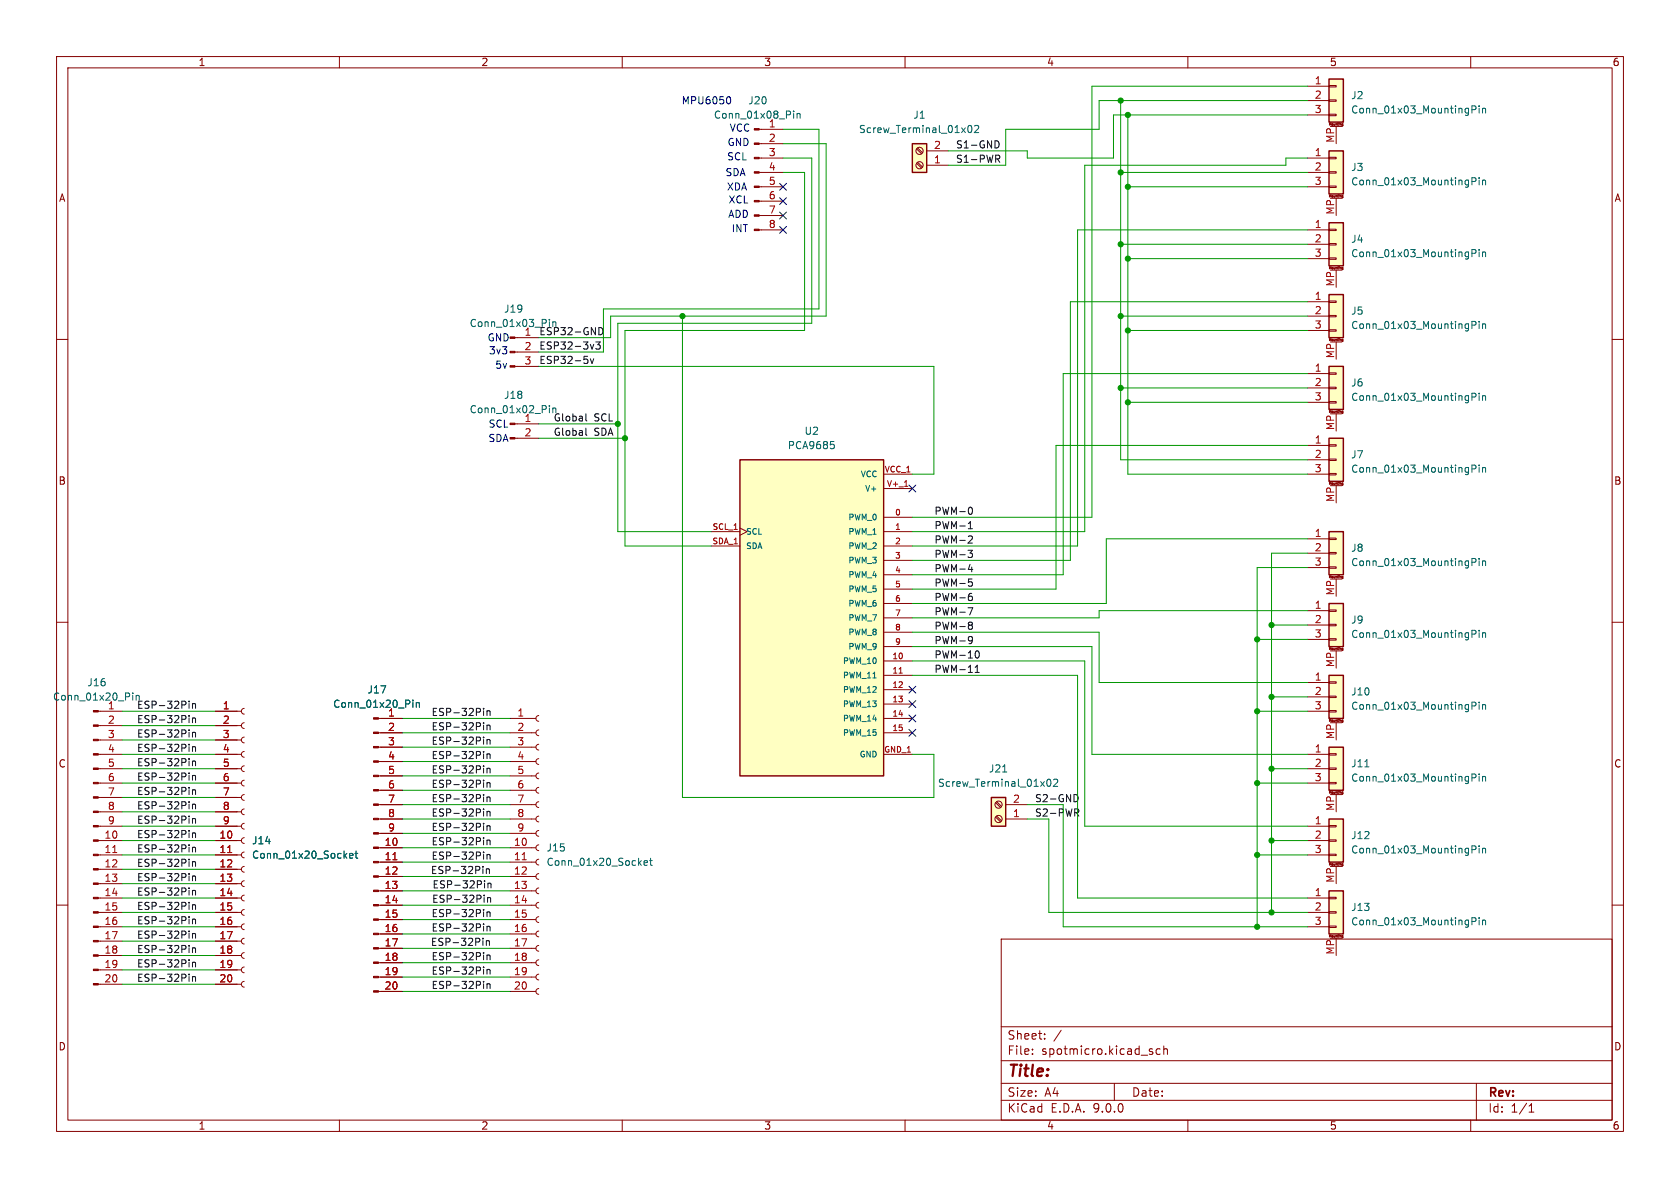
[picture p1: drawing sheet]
<svg xmlns="http://www.w3.org/2000/svg" width="297mm" height="210mm" viewBox="0 0 297 210" stroke-linecap="round" stroke-linejoin="round" font-family="sans-serif">
<defs><g id="words">
<text font-size="2.8" fill="#840000" x="178" y="190.9">Title:</text>
<g font-size="2.1" fill="#840000">
<text x="178" y="184">Sheet:</text>
<text x="178" y="186.7">File:</text>
<text x="184.1" y="186.7">spotmicro.kicad_sch</text>
<text x="178" y="196.9">KiCad</text>
<text x="178" y="194.1">Size:</text>
<text x="184.7" y="194.1">A4</text>
<text x="185.7" y="196.9">E.D.A.</text>
<text x="193.3" y="196.9">9.0.0</text>
<text x="200" y="194.1">Date:</text>
<text x="263" y="194.3">Rev:</text>
<text x="263" y="196.9">Id:</text>
<text x="267.1" y="196.9">1/1</text>
</g>
<g font-size="1.8" fill="#840000">
<text x="35" y="11.9">1</text>
<text x="85" y="11.9">2</text>
<text x="135" y="11.9">3</text>
<text x="185" y="11.9">4</text>
<text x="235" y="11.9">5</text>
<text x="285" y="11.9">6</text>
<text x="10.3" y="35.9">A</text>
<text x="285.3" y="35.9">A</text>
<text x="10.3" y="85.9">B</text>
<text x="285.3" y="85.9">B</text>
<text x="10.3" y="135.9">C</text>
<text x="285.3" y="135.9">C</text>
<text x="10.3" y="185.9">D</text>
<text x="285.3" y="185.9">D</text>
<text x="35" y="199.9">1</text>
<text x="85" y="199.9">2</text>
<text x="135" y="199.9">3</text>
<text x="185" y="199.9">4</text>
<text x="235" y="199.9">5</text>
<text x="285" y="199.9">6</text>
</g>
<g font-size="1.8" fill="#a90000">
<text x="232.3" y="15">1</text>
<text x="232.3" y="17.5">2</text>
<text x="232.3" y="20.1">3</text>
<text x="135.8" y="25.1">2</text>
<text x="135.8" y="27.7">3</text>
<text x="165" y="29">1</text>
<text x="165" y="26.4">2</text>
<text x="232.3" y="27.7">1</text>
<text x="236" y="25.3" transform="rotate(-90 236 25.3)">MP</text>
<text x="135.8" y="30.2">4</text>
<text x="135.8" y="32.8">5</text>
<text x="135.8" y="35.3">6</text>
<text x="232.3" y="30.2">2</text>
<text x="232.3" y="32.8">3</text>
<text x="135.8" y="37.8">7</text>
<text x="135.8" y="40.4">8</text>
<text x="232.3" y="40.4">1</text>
<text x="236" y="38" transform="rotate(-90 236 38)">MP</text>
<text x="232.3" y="42.9">2</text>
<text x="232.3" y="45.5">3</text>
<text x="232.3" y="53.1">1</text>
<text x="236" y="50.7" transform="rotate(-90 236 50.7)">MP</text>
<text x="232.3" y="55.6">2</text>
<text x="232.3" y="58.2">3</text>
<text x="92.6" y="62">2</text>
<text x="92.6" y="64.5">3</text>
<text x="232.3" y="65.8">1</text>
<text x="236" y="63.4" transform="rotate(-90 236 63.4)">MP</text>
<text x="232.3" y="68.3">2</text>
<text x="232.3" y="70.9">3</text>
<text x="92.6" y="77.2">2</text>
<text x="236" y="76.1" transform="rotate(-90 236 76.1)">MP</text>
<text x="232.3" y="78.5">1</text>
<text x="232.3" y="81">2</text>
<text x="232.3" y="83.6">3</text>
<text x="236" y="88.8" transform="rotate(-90 236 88.8)">MP</text>
<text x="232.3" y="95">1</text>
<text x="232.3" y="97.5">2</text>
<text x="232.3" y="100.1">3</text>
<text x="232.3" y="107.7">1</text>
<text x="236" y="105.3" transform="rotate(-90 236 105.3)">MP</text>
<text x="232.3" y="110.2">2</text>
<text x="232.3" y="112.8">3</text>
<text x="236" y="118" transform="rotate(-90 236 118)">MP</text>
<text x="39.3" y="125.5">1</text>
<text x="232.3" y="120.4">1</text>
<text x="232.3" y="122.9">2</text>
<text x="232.3" y="125.5">3</text>
<text x="19" y="128">2</text>
<text x="19" y="130.6">3</text>
<text x="39.3" y="128">2</text>
<text x="39.3" y="130.6">3</text>
<text x="68.5" y="126.7">1</text>
<text x="68.5" y="129.3">2</text>
<text x="68.5" y="131.8">3</text>
<text x="91.4" y="126.7">1</text>
<text x="91.4" y="129.3">2</text>
<text x="91.4" y="131.8">3</text>
<text x="236" y="130.7" transform="rotate(-90 236 130.7)">MP</text>
<text x="19" y="133.1">4</text>
<text x="19" y="135.6">5</text>
<text x="39.3" y="133.1">4</text>
<text x="39.3" y="135.6">5</text>
<text x="68.5" y="134.4">4</text>
<text x="68.5" y="136.9">5</text>
<text x="91.4" y="134.4">4</text>
<text x="91.4" y="136.9">5</text>
<text x="232.3" y="133.1">1</text>
<text x="232.3" y="135.6">2</text>
<text x="19" y="138.2">6</text>
<text x="19" y="140.7">7</text>
<text x="19" y="143.3">8</text>
<text x="39.3" y="138.2">6</text>
<text x="39.3" y="140.7">7</text>
<text x="39.3" y="143.3">8</text>
<text x="68.5" y="139.4">6</text>
<text x="68.5" y="142">7</text>
<text x="91.4" y="139.4">6</text>
<text x="91.4" y="142">7</text>
<text x="179" y="142">2</text>
<text x="232.3" y="138.2">3</text>
<text x="236" y="143.4" transform="rotate(-90 236 143.4)">MP</text>
<text x="18.4" y="148.3">10</text>
<text x="19" y="145.8">9</text>
<text x="38.7" y="148.3">10</text>
<text x="39.3" y="145.8">9</text>
<text x="67.9" y="149.6">10</text>
<text x="68.5" y="144.5">8</text>
<text x="68.5" y="147.1">9</text>
<text x="90.8" y="149.6">10</text>
<text x="91.4" y="144.5">8</text>
<text x="91.4" y="147.1">9</text>
<text x="179" y="144.5">1</text>
<text x="232.3" y="145.8">1</text>
<text x="232.3" y="148.3">2</text>
<text x="18.4" y="150.9">11</text>
<text x="18.4" y="153.4">12</text>
<text x="18.4" y="156">13</text>
<text x="38.7" y="150.9">11</text>
<text x="38.7" y="153.4">12</text>
<text x="38.7" y="156">13</text>
<text x="67.9" y="152.1">11</text>
<text x="67.9" y="154.7">12</text>
<text x="90.8" y="152.1">11</text>
<text x="90.8" y="154.7">12</text>
<text x="232.3" y="150.9">3</text>
<text x="18.4" y="158.5">14</text>
<text x="18.4" y="161">15</text>
<text x="38.7" y="158.5">14</text>
<text x="38.7" y="161">15</text>
<text x="67.9" y="157.2">13</text>
<text x="67.9" y="159.8">14</text>
<text x="90.8" y="157.2">13</text>
<text x="90.8" y="159.8">14</text>
<text x="232.3" y="158.5">1</text>
<text x="232.3" y="161">2</text>
<text x="236" y="156.1" transform="rotate(-90 236 156.1)">MP</text>
<text x="18.4" y="163.6">16</text>
<text x="18.4" y="166.1">17</text>
<text x="38.7" y="163.6">16</text>
<text x="38.7" y="166.1">17</text>
<text x="67.9" y="162.3">15</text>
<text x="67.9" y="164.8">16</text>
<text x="67.9" y="167.4">17</text>
<text x="90.8" y="162.3">15</text>
<text x="90.8" y="164.8">16</text>
<text x="90.8" y="167.4">17</text>
<text x="232.3" y="163.6">3</text>
<text x="18.4" y="168.7">18</text>
<text x="18.4" y="171.2">19</text>
<text x="18.4" y="173.7">20</text>
<text x="38.7" y="168.7">18</text>
<text x="38.7" y="171.2">19</text>
<text x="38.7" y="173.7">20</text>
<text x="67.9" y="169.9">18</text>
<text x="67.9" y="172.5">19</text>
<text x="90.8" y="169.9">18</text>
<text x="90.8" y="172.5">19</text>
<text x="236" y="168.8" transform="rotate(-90 236 168.8)">MP</text>
<text x="67.9" y="175">20</text>
<text x="90.8" y="175">20</text>
</g>
<g font-size="1.8" fill="#006464">
<text x="238.8" y="17.7">J2</text>
<text x="126.1" y="21.2">Conn_01x08_Pin</text>
<text x="132.2" y="18.6">J20</text>
<text x="135.8" y="22.6">1</text>
<text x="151.8" y="23.7">Screw_Terminal_01x02</text>
<text x="161.4" y="21.2">J1</text>
<text x="238.8" y="20.3">Conn_01x03_MountingPin</text>
<text x="238.8" y="30.4">J3</text>
<text x="238.8" y="33">Conn_01x03_MountingPin</text>
<text x="238.8" y="43.1">J4</text>
<text x="238.8" y="45.7">Conn_01x03_MountingPin</text>
<text x="82.9" y="58">Conn_01x03_Pin</text>
<text x="89" y="55.5">J19</text>
<text x="92.6" y="59.4">1</text>
<text x="238.8" y="55.8">J5</text>
<text x="238.8" y="58.4">Conn_01x03_MountingPin</text>
<text x="89" y="70.7">J18</text>
<text x="238.8" y="68.5">J6</text>
<text x="238.8" y="71.1">Conn_01x03_MountingPin</text>
<text x="82.9" y="73.3">Conn_01x02_Pin</text>
<text x="92.6" y="74.7">1</text>
<text x="142.1" y="77.1">U2</text>
<text x="139.2" y="79.6">PCA9685</text>
<text x="238.8" y="81.2">J7</text>
<text x="238.8" y="83.8">Conn_01x03_MountingPin</text>
<text x="238.8" y="97.7">J8</text>
<text x="238.8" y="100.3">Conn_01x03_MountingPin</text>
<text x="238.8" y="110.4">J9</text>
<text x="238.8" y="113">Conn_01x03_MountingPin</text>
<text x="9.3" y="124.1">Conn_01x20_Pin</text>
<text x="15.4" y="121.5">J16</text>
<text x="19" y="125.5">1</text>
<text x="58.8" y="125.3">Conn_01x20_Pin</text>
<text x="64.9" y="122.8">J17</text>
<text x="238.8" y="123.1">J10</text>
<text x="238.8" y="125.7">Conn_01x03_MountingPin</text>
<text x="174.7" y="136.8">J21</text>
<text x="238.8" y="135.8">J11</text>
<text x="165.7" y="139.3">Screw_Terminal_01x02</text>
<text x="238.8" y="138.4">Conn_01x03_MountingPin</text>
<text x="44.5" y="149.5">J14</text>
<text x="238.8" y="148.5">J12</text>
<text x="44.5" y="152">Conn_01x20_Socket</text>
<text x="96.5" y="150.7">J15</text>
<text x="96.5" y="153.3">Conn_01x20_Socket</text>
<text x="238.8" y="151.1">Conn_01x03_MountingPin</text>
<text x="238.8" y="161.2">J13</text>
<text x="238.8" y="163.8">Conn_01x03_MountingPin</text>
</g>
<g font-size="1.8" fill="#0000c2">
<text x="120.4" y="18.6">MPU6050</text>
<text x="128.9" y="23.5">VCC</text>
<text x="128.4" y="28.6">SCL</text>
<text x="128.5" y="26">GND</text>
<text x="128.2" y="31.3">SDA</text>
<text x="128.4" y="33.9">XDA</text>
<text x="128.6" y="38.7">ADD</text>
<text x="128.7" y="36.2">XCL</text>
<text x="129.3" y="41.3">INT</text>
<text x="86.1" y="60.6">GND</text>
<text x="86.3" y="62.8">3v3</text>
<text x="87.5" y="65.4">5v</text>
<text x="86.3" y="75.8">SCL</text>
<text x="86.3" y="78.3">SDA</text>
</g>
<g font-size="1.8" fill="#0f0f0f">
<text x="168.9" y="26.3">S1-GND</text>
<text x="168.9" y="28.9">S1-PWR</text>
<text x="95.2" y="59.3">ESP32-GND</text>
<text x="95.2" y="64.4">ESP32-5v</text>
<text x="95.2" y="61.9">ESP32-3v3</text>
<text x="97.8" y="77.1">Global</text>
<text x="97.8" y="74.6">Global</text>
<text x="105" y="77.1">SDA</text>
<text x="105" y="74.6">SCL</text>
<text x="165.1" y="93.6">PWM-1</text>
<text x="165.1" y="91.1">PWM-0</text>
<text x="165.1" y="98.7">PWM-3</text>
<text x="165.1" y="101.3">PWM-4</text>
<text x="165.1" y="96.2">PWM-2</text>
<text x="165.1" y="106.3">PWM-6</text>
<text x="165.1" y="103.8">PWM-5</text>
<text x="165.1" y="111.4">PWM-8</text>
<text x="165.1" y="108.9">PWM-7</text>
<text x="165.1" y="114">PWM-9</text>
<text x="165.1" y="116.5">PWM-10</text>
<text x="165.1" y="119">PWM-11</text>
<text x="24.1" y="125.4">ESP-32Pin</text>
<text x="24.1" y="130.5">ESP-32Pin</text>
<text x="24.1" y="127.9">ESP-32Pin</text>
<text x="76.2" y="129.2">ESP-32Pin</text>
<text x="76.2" y="126.7">ESP-32Pin</text>
<text x="76.2" y="131.7">ESP-32Pin</text>
<text x="24.1" y="133">ESP-32Pin</text>
<text x="24.1" y="135.5">ESP-32Pin</text>
<text x="76.2" y="136.8">ESP-32Pin</text>
<text x="76.2" y="134.3">ESP-32Pin</text>
<text x="24.1" y="138.1">ESP-32Pin</text>
<text x="24.1" y="143.2">ESP-32Pin</text>
<text x="24.1" y="140.6">ESP-32Pin</text>
<text x="76.2" y="141.9">ESP-32Pin</text>
<text x="76.2" y="139.4">ESP-32Pin</text>
<text x="182.9" y="141.9">S2-GND</text>
<text x="24.1" y="145.7">ESP-32Pin</text>
<text x="24.1" y="148.2">ESP-32Pin</text>
<text x="76.2" y="149.5">ESP-32Pin</text>
<text x="76.2" y="144.4">ESP-32Pin</text>
<text x="76.2" y="147">ESP-32Pin</text>
<text x="182.9" y="144.4">S2-PWR</text>
<text x="24.1" y="153.3">ESP-32Pin</text>
<text x="24.1" y="150.8">ESP-32Pin</text>
<text x="24.1" y="155.9">ESP-32Pin</text>
<text x="76.1" y="154.6">ESP-32Pin</text>
<text x="76.2" y="152.1">ESP-32Pin</text>
<text x="24.1" y="158.4">ESP-32Pin</text>
<text x="24.1" y="160.9">ESP-32Pin</text>
<text x="76.3" y="159.7">ESP-32Pin</text>
<text x="76.4" y="157.1">ESP-32Pin</text>
<text x="24.1" y="163.5">ESP-32Pin</text>
<text x="24.1" y="166">ESP-32Pin</text>
<text x="76.1" y="167.3">ESP-32Pin</text>
<text x="76.2" y="164.8">ESP-32Pin</text>
<text x="76.2" y="162.2">ESP-32Pin</text>
<text x="24.1" y="173.6">ESP-32Pin</text>
<text x="24.1" y="168.6">ESP-32Pin</text>
<text x="24.1" y="171.1">ESP-32Pin</text>
<text x="76.2" y="172.4">ESP-32Pin</text>
<text x="76.2" y="169.8">ESP-32Pin</text>
<text x="76.2" y="174.9">ESP-32Pin</text>
</g>
<g font-size="1.4" fill="#a90000">
<text x="156.3" y="83.6">VCC_1</text>
<text x="156.7" y="86.1">V+_1</text>
<text x="125.9" y="93.7">SCL_1</text>
<text x="158.1" y="91.2">0</text>
<text x="158.1" y="93.7">1</text>
<text x="125.8" y="96.3">SDA_1</text>
<text x="158.1" y="96.3">2</text>
<text x="158.1" y="98.8">3</text>
<text x="158.1" y="101.3">4</text>
<text x="158.1" y="103.9">5</text>
<text x="158.1" y="106.4">6</text>
<text x="158.1" y="109">7</text>
<text x="158.1" y="111.5">8</text>
<text x="157.7" y="116.6">10</text>
<text x="157.7" y="119.1">11</text>
<text x="158.1" y="114">9</text>
<text x="157.7" y="121.7">12</text>
<text x="157.7" y="124.2">13</text>
<text x="157.7" y="126.7">14</text>
<text x="157.7" y="129.3">15</text>
<text x="156.2" y="133.1">GND_1</text>
</g>
<g font-size="1.4" fill="#006464">
<text x="152" y="84.6">VCC</text>
<text x="152.8" y="87.1">V+</text>
<text x="131.8" y="94.7">SCL</text>
<text x="149.9" y="92.2">PWM_0</text>
<text x="149.9" y="94.7">PWM_1</text>
<text x="131.8" y="97.3">SDA</text>
<text x="149.9" y="97.3">PWM_2</text>
<text x="149.9" y="99.8">PWM_3</text>
<text x="149.9" y="102.3">PWM_4</text>
<text x="149.9" y="104.9">PWM_5</text>
<text x="149.9" y="107.4">PWM_6</text>
<text x="149.9" y="110">PWM_7</text>
<text x="149.9" y="112.5">PWM_8</text>
<text x="148.9" y="117.6">PWM_10</text>
<text x="149.9" y="115">PWM_9</text>
<text x="148.9" y="120.1">PWM_11</text>
<text x="148.9" y="122.7">PWM_12</text>
<text x="148.9" y="125.2">PWM_13</text>
<text x="148.9" y="127.7">PWM_14</text>
<text x="148.9" y="130.3">PWM_15</text>
<text x="151.8" y="134.1">GND</text>
</g>
<g font-size=".5" fill="#840000">
<text x="234.8" y="22.4">Mounting</text>
<text x="234.8" y="35.1">Mounting</text>
<text x="234.8" y="47.8">Mounting</text>
<text x="234.8" y="60.5">Mounting</text>
<text x="234.8" y="73.2">Mounting</text>
<text x="234.8" y="85.9">Mounting</text>
<text x="234.8" y="102.4">Mounting</text>
<text x="234.8" y="115.1">Mounting</text>
<text x="234.8" y="127.8">Mounting</text>
<text x="234.8" y="140.5">Mounting</text>
<text x="234.8" y="153.2">Mounting</text>
<text x="234.8" y="165.9">Mounting</text>
</g>
</g></defs>
<g fill="none" stroke="#840000" stroke-width=".18">
<path d="M10 10h277v190h-277zM12 12h273v186h-273zM60 10v2M110 10v2M160 10v2M210 10v2M260 10v2M10 60h2M91 74.9h4.2M91 77.5h4.2M285 60h2M10 110h2"/>
<path d="M285 110h2M17.4 125.7h4.2M17.4 128.3h4.2M17.4 130.8h4.2M17.4 133.4h4.2M17.4 135.9h4.2M17.4 138.4h4.2M90.2 127h4.5M90.2 129.5h4.5M90.2 132.1h4.5M90.2 134.6h4.5M90.2 137.2h4.5"/>
<path d="M90.2 139.7h4.5M95.2 126.5l-.3 .1-.2 .4 .2 .4 .3 .1M95.2 129l-.3 .2-.2 .3 .2 .4 .3 .1M95.2 131.6l-.3 .1-.2 .4 .2 .3 .3 .2M95.2 134.1l-.3 .2-.2 .3 .2 .4 .3 .1M95.2 136.7l-.3 .1-.2 .4 .2 .3 .3 .2M95.2 139.2l-.3 .1-.2 .4 .2 .4 .3 .1M17.4 141h4.2M17.4 143.5h4.2M17.4 146.1h4.2M17.4 148.6h4.2M17.4 151.1h4.2"/>
<path d="M17.4 153.7h4.2M17.4 156.2h4.2M17.4 158.8h4.2M90.2 142.2h4.5M90.2 144.8h4.5M90.2 147.3h4.5M90.2 149.9h4.5M90.2 152.4h4.5M90.2 154.9h4.5M90.2 157.5h4.5M95.2 141.7l-.3 .2-.2 .3 .2 .4 .3 .1M95.2 144.3l-.3 .1-.2 .4 .2 .3 .3 .2"/>
<path d="M95.2 146.8l-.3 .2-.2 .3 .2 .4 .3 .1M95.2 149.4l-.3 .1-.2 .4 .2 .3 .3 .2M95.2 151.9l-.3 .1-.2 .4 .2 .4 .3 .1M95.2 154.4l-.3 .2-.2 .3 .2 .4 .3 .1M95.2 157l-.3 .1-.2 .4 .2 .3 .3 .2M95.2 159.5l-.3 .2-.2 .3 .2 .4 .3 .1M10 160h2M17.4 161.3h4.2M17.4 163.8h4.2M17.4 166.4h4.2M17.4 168.9h4.2M17.4 171.5h4.2"/>
<path d="M17.4 174h4.2M90.2 160h4.5M90.2 162.6h4.5M90.2 165.1h4.5M90.2 167.6h4.5M90.2 170.2h4.5M90.2 172.7h4.5M90.2 175.3h4.5M95.2 162.1l-.3 .1-.2 .4 .2 .3 .3 .2M95.2 164.6l-.3 .1-.2 .4 .2 .4 .3 .1M95.2 167.1l-.3 .2-.2 .3 .2 .4 .3 .1M95.2 169.7l-.3 .1-.2 .4 .2 .3 .3 .2"/>
<path d="M95.2 172.2l-.3 .2-.2 .3 .2 .4 .3 .1M95.2 174.8l-.3 .1-.2 .4 .2 .3 .3 .2M177 166h108v32h-108zM285 160h2M60 198v2M110 198v2M160 198v2M177 194.5h108M177 191.5h108M177 187.5h108M177 181.5h108M182.5 186.3v.1"/>
<path d="M182.5 185.5v.1M184.7 183.6v.1M184.7 182.8v.1M187.6 182.1l-1.3 2M197 191.5v3M203.6 185.9l.2 .2-.2 .3M203.6 185.4l.1 .1M205.1 185.5l-.4-.1-.3 .3v.4l.1 .2h.6M205.7 185.5l.3-.1 .3 .1 .1 .9M205.7 184.9v1.5M210 198v2M260 198v2"/>
<path d="M261 191.5v6.5M270.3 196.6h.9M270.3 195.5l.4-.4v1.5"/>
</g>
<g fill="#840000" stroke="#840000" stroke-width=".18">
<path d="M90.2 74.8h.8v.3h-.8z"/>
<path d="M90.2 77.3h.8v.3h-.8z"/>
<path d="M16.5 125.6h.9v.3h-.9z"/>
<path d="M16.5 128.1h.9v.3h-.9z"/>
<path d="M16.5 130.7h.9v.2h-.9z"/>
<path d="M16.5 133.2h.9v.3h-.9z"/>
<path d="M16.5 135.8h.9v.2h-.9z"/>
<path d="M16.5 138.3h.9v.3h-.9z"/>
<path d="M16.5 140.8h.9v.3h-.9z"/>
<path d="M16.5 143.4h.9v.2h-.9z"/>
<path d="M16.5 145.9h.9v.3h-.9z"/>
<path d="M16.5 148.5h.9v.2h-.9z"/>
<path d="M16.5 151h.9v.3h-.9z"/>
<path d="M16.5 153.5h.9v.3h-.9z"/>
<path d="M16.5 156.1h.9v.2h-.9z"/>
<path d="M16.5 158.6h.9v.3h-.9z"/>
<path d="M16.5 161.2h.9v.2h-.9z"/>
<path d="M16.5 163.7h.9v.3h-.9z"/>
<path d="M16.5 166.2h.9v.3h-.9z"/>
<path d="M16.5 168.8h.9v.2h-.9z"/>
<path d="M16.5 171.3h.9v.3h-.9z"/>
<path d="M16.5 173.9h.9v.2h-.9z"/>
</g>
<path d="M97.1 71.7v.1M97.1 72.1v.9M97.7 72.1v.9M97.7 72.2l.2-.1 .3 .1 .1 .8M23.5 122.5v.1M23.5 122.9v.9M24.1 122.9v.9M24.1 123l.2-.1 .3 .1v.8M113.9 152.6l.6-.2-.1-.2-.4-.1-.1 .2v.6h.5M114.8 152.1h.5M115 151.7v1.1l.3 .2" fill="none" stroke="#006464" stroke-width=".18"/>
<path d="M19.9 150.7h.8M92.3 152h.7" fill="none" stroke="#a90000" stroke-width=".18"/>
<path d="M234.9 77.5h2.6v7.6h-2.6z" fill="#ffffc2"/>
<path d="M234.9 77.5h2.6v7.6h-2.6z" fill="none" stroke="#840000" stroke-width=".25"/>
<g fill="none" stroke="#840000" stroke-width=".18">
<path d="M231.1 78.7h3.8M234.9 78.6h1.3v.3h-1.3zM231.1 81.3h3.8M231.1 83.8h3.8M234.9 81.2h1.3v.2h-1.3zM234.9 83.7h1.3v.2h-1.3zM235 85.6v-.3l.2 .2 .1-.2v.3M235.2 85.9h2M236.2 85.9v3M236.5 85.3v.3M236.7 85.3h.1M237.2 85.6v-.2h.2v.3"/>
<path d="M237.2 85.7h.2M237.2 85.6h.1M237.3 85.6h.1M237.4 85.7h.1"/>
</g>
<path d="M260.2 82.9l.6-.1 .1-.2v-.3l-.7-.1v1.3M261.5 82.2v.1M261.5 82.6v.9M262.1 82.6v.9M262.1 82.8l.2-.2 .3 .1v.8" fill="none" stroke="#006464" stroke-width=".18"/>
<path d="M175.3 141h2.5v5.1h-2.5z" fill="#ffffc2"/>
<path d="M175.3 141h2.5v5.1h-2.5z" fill="none" stroke="#840000" stroke-width=".25"/>
<g fill="none" stroke="#840000" stroke-width=".18">
<path d="M176 144.4l.9 .9M176 141.9l.9 .8M176.2 144.3l.9 .8M176.2 141.7l.9 .9M177.8 144.8h3.8M177.8 142.2h3.8"/>
<circle cx="176.5" cy="144.8" r=".63"/>
<circle cx="176.5" cy="142.2" r=".63"/>
</g>
<path d="M177.3 136.5h.7M185.2 137.9l.2-.2a.68 .68 0 0 1 .4 .7 .68 .68 0 0 1-.4 .6l-.2-.1-.1-.4zM186.3 137.9l.5-.2 .2 .4-.8 .9h.8" fill="none" stroke="#006464" stroke-width=".18"/>
<path d="M130.8 81.3h25.4v55.9h-25.4z" fill="#ffffc2"/>
<path d="M130.8 81.3h25.4v55.9h-25.4z" fill="none" stroke="#840000" stroke-width=".25"/>
<g fill="none" stroke="#840000" stroke-width=".18">
<path d="M125.7 94h5.1M125.7 96.5h5.1M130.8 93.3l1.3 .7-1.3 .6M156.2 94h5.1M156.2 96.5h5.1M156.2 83.8h5.1M156.2 86.4h5.1M156.2 91.4h5.1M156.2 99.1h5.1M156.2 101.6h5.1M156.2 104.1h5.1M156.2 106.7h5.1"/>
<path d="M156.2 109.2h5.1M156.2 111.8h5.1M156.2 114.3h5.1M156.2 116.8h5.1M156.2 119.4h5.1M156.2 121.9h5.1M156.2 124.5h5.1M156.2 127h5.1M156.2 129.5h5.1M156.2 133.4h5.1"/>
</g>
<path d="M159.9 86h.6M158.9 119h.6" fill="none" stroke="#a90000" stroke-width=".18"/>
<path d="M146.8 78h.6M147.3 78.5l.2 .3v.3l-.2 .2" fill="none" stroke="#006464" stroke-width=".18"/>
<path d="M234.9 106.7h2.6v7.6h-2.6z" fill="#ffffc2"/>
<path d="M234.9 106.7h2.6v7.6h-2.6z" fill="none" stroke="#840000" stroke-width=".25"/>
<g fill="none" stroke="#840000" stroke-width=".18">
<path d="M231.1 108h3.8M231.1 110.5h3.8M231.1 113h3.8M234.9 107.8h1.3v.3h-1.3zM234.9 110.4h1.3v.2h-1.3zM234.9 112.9h1.3v.3h-1.3zM235 114.8v-.3l.2 .2 .1-.2v.3M235.2 115.1h2M236.2 115.1v3M236.5 114.5v.3M236.7 114.5h.1M237.2 114.7v.1"/>
<path d="M237.2 114.6h.2v.3M237.2 115h.2M237.2 114.8h.1M237.2 114.6v.1M237.3 114.8h.1M237.4 114.9v.1M38.1 125.7h4.6M38.1 128.3h4.6M38.1 130.8h4.6M38.1 133.4h4.6M38.1 135.9h4.6M38.1 138.4h4.6"/>
<path d="M43.2 125.2l-.4 .2-.1 .3 .1 .4 .4 .1M43.2 127.8l-.4 .1-.1 .4 .1 .3 .4 .2M43.2 130.3l-.4 .2-.1 .3 .1 .4 .4 .1M43.2 132.8l-.4 .2-.1 .4 .1 .3 .4 .2M43.2 135.4l-.4 .1-.1 .4 .1 .3 .4 .2M43.2 137.9l-.4 .2-.1 .3 .1 .4 .4 .1M66.9 127h4.2M66.9 129.5h4.2M66.9 132.1h4.2M66.9 134.6h4.2M66.9 137.2h4.2M66.9 139.7h4.2"/>
<path d="M38.1 141h4.6M38.1 143.5h4.6M38.1 146.1h4.6M38.1 148.6h4.6M38.1 151.1h4.6M38.1 153.7h4.6M38.1 156.2h4.6M38.1 158.8h4.6M43.2 140.5l-.4 .1-.1 .4 .1 .3 .4 .2M43.2 143l-.4 .2-.1 .3 .1 .4 .4 .1M43.2 145.5l-.4 .2-.1 .4 .1 .3 .4 .2M43.2 148.1l-.4 .1-.1 .4 .1 .3 .4 .2"/>
<path d="M43.2 150.6l-.4 .2-.1 .3 .1 .4 .4 .1M43.2 153.2l-.4 .1-.1 .4 .1 .3 .4 .2M43.2 155.7l-.4 .2-.1 .3 .1 .4 .4 .1M43.2 158.2l-.4 .2-.1 .4 .1 .3 .4 .2M66.9 142.2h4.2M66.9 144.8h4.2M66.9 147.3h4.2M66.9 149.9h4.2M66.9 152.4h4.2M66.9 154.9h4.2M66.9 157.5h4.2M38.1 161.3h4.6"/>
<path d="M38.1 163.8h4.6M38.1 166.4h4.6M38.1 168.9h4.6M38.1 171.5h4.6M38.1 174h4.6M43.2 160.8l-.4 .1-.1 .4 .1 .3 .4 .2M43.2 163.3l-.4 .2-.1 .3 .1 .4 .4 .1M43.2 165.9l-.4 .1-.1 .4 .1 .3 .4 .2M43.2 168.4l-.4 .2-.1 .3 .1 .4 .4 .1M43.2 170.9l-.4 .2-.1 .4 .1 .3 .4 .2M43.2 173.5l-.4 .1-.1 .4 .1 .3 .4 .2M66.9 160h4.2"/>
<path d="M66.9 162.6h4.2M66.9 165.1h4.2M66.9 167.6h4.2M66.9 170.2h4.2M66.9 172.7h4.2M66.9 175.3h4.2"/>
</g>
<path d="M260.2 112.1l.6-.1 .1-.2v-.3l-.7-.1v1.3M261.5 111.4v.1M261.5 111.8v.9M262.1 111.8v.9M262.1 112l.2-.2 .3 .1v.8M73 123.8v.1M73 124.2v.8M73.6 124.2v.8M73.6 124.3l.2-.1 .3 .1v.7M61.8 151.3l.6-.1-.1-.3h-.3l-.2 .1 .1 .6h.4M62.8 150.9h.4M62.9 150.4v1.1l.3 .2" fill="none" stroke="#006464" stroke-width=".18"/>
<path d="M40.2 150.7h.8M69.5 152h.7" fill="none" stroke="#a90000" stroke-width=".18"/>
<g fill="#840000" stroke="#840000" stroke-width=".18">
<path d="M66 126.9h.9v.2h-.9z"/>
<path d="M66 129.4h.9v.3h-.9z"/>
<path d="M66 132h.9v.2h-.9z"/>
<path d="M66 134.5h.9v.2h-.9z"/>
<path d="M66 137h.9v.3h-.9z"/>
<path d="M66 139.6h.9v.2h-.9z"/>
<path d="M66 142.1h.9v.3h-.9z"/>
<path d="M66 144.7h.9v.2h-.9z"/>
<path d="M66 147.2h.9v.2h-.9z"/>
<path d="M66 149.7h.9v.3h-.9z"/>
<path d="M66 152.3h.9v.2h-.9z"/>
<path d="M66 154.8h.9v.3h-.9z"/>
<path d="M66 157.4h.9v.2h-.9z"/>
<path d="M66 159.9h.9v.2h-.9z"/>
<path d="M66 162.4h.9v.3h-.9z"/>
<path d="M66 165h.9v.2h-.9z"/>
<path d="M66 167.5h.9v.3h-.9z"/>
<path d="M66 170.1h.9v.2h-.9z"/>
<path d="M66 172.6h.9v.2h-.9z"/>
<path d="M66 175.1h.9v.3h-.9z"/>
</g>
<path d="M234.9 132.1h2.6v7.6h-2.6z" fill="#ffffc2"/>
<path d="M234.9 132.1h2.6v7.6h-2.6z" fill="none" stroke="#840000" stroke-width=".25"/>
<g fill="none" stroke="#840000" stroke-width=".18">
<path d="M231.1 133.4h3.8M231.1 135.9h3.8M231.1 138.4h3.8M234.9 133.2h1.3v.3h-1.3zM234.9 135.8h1.3v.2h-1.3zM234.9 138.3h1.3v.3h-1.3zM236.5 139.9v.3M236.7 139.9h.1M235 140.2v-.3l.2 .2 .1-.2v.3M235.2 140.5h2M236.2 140.5v3M237.2 140.2h.1"/>
<path d="M237.2 140.2h.2M237.2 140v.2M237.3 140h.1v.3l-.2 .1M237.3 140h-.1"/>
</g>
<path d="M241.3 135.6h.7M260.2 137.5l.6-.1 .1-.2v-.3l-.7-.1v1.3M261.5 136.8v.1M261.5 137.2v.9M262.1 137.2v.9M262.1 137.4l.2-.2 .3 .1v.8" fill="none" stroke="#006464" stroke-width=".18"/>
<path d="M234.9 26.7h2.6v7.6h-2.6z" fill="#ffffc2"/>
<path d="M234.9 26.7h2.6v7.6h-2.6z" fill="none" stroke="#840000" stroke-width=".25"/>
<g fill="none" stroke="#840000" stroke-width=".18">
<path d="M231.1 27.9h3.8M231.1 30.5h3.8M231.1 33h3.8M234.9 27.8h1.3v.3h-1.3zM234.9 30.4h1.3v.2h-1.3zM234.9 32.9h1.3v.2h-1.3zM235 34.8v-.3l.2 .2 .1-.2v.3M235.2 35.1h2M236.2 35.1v3M236.5 34.5v.3M236.7 34.5h.1M237.2 34.8h.1"/>
<path d="M237.2 34.8h.2M237.2 34.6v.2M237.3 34.6h.1v.3h-.2M237.3 34.6h-.1"/>
</g>
<path d="M260.2 32.1l.6-.1 .1-.2v-.3l-.7-.1v1.3M261.5 31.4v.1M261.5 31.8v.9M262.1 31.8v.9M262.1 32l.2-.2 .3 .1v.8" fill="none" stroke="#006464" stroke-width=".18"/>
<path d="M234.9 14h2.6v7.6h-2.6z" fill="#ffffc2"/>
<path d="M234.9 14h2.6v7.6h-2.6z" fill="none" stroke="#840000" stroke-width=".25"/>
<g fill="none" stroke="#840000" stroke-width=".18">
<path d="M231.1 15.2h3.8M231.1 17.8h3.8M234.9 15.1h1.3v.3h-1.3zM234.9 17.7h1.3v.2h-1.3zM231.1 20.3h3.8M234.9 20.2h1.3v.2h-1.3zM235 22.1v-.3l.2 .2 .1-.2v.3M235.2 22.4h2M236.2 22.4v3M236.5 21.8v.3M236.7 21.8h.1M237.2 22.2h.2"/>
<path d="M237.2 21.9v.2h.2M237.3 21.9h-.1M237.3 21.9h.1M237.4 22.2h.1M237.4 21.9v.3"/>
</g>
<path d="M260.2 19.4l.6-.1 .1-.2v-.3l-.7-.1v1.3M261.5 18.7v.1M261.5 19.1v.9M262.1 19.1v.9M262.1 19.3l.2-.2 .3 .1v.8" fill="none" stroke="#006464" stroke-width=".18"/>
<path d="M234.9 94h2.6v7.6h-2.6z" fill="#ffffc2"/>
<path d="M234.9 94h2.6v7.6h-2.6z" fill="none" stroke="#840000" stroke-width=".25"/>
<g fill="none" stroke="#840000" stroke-width=".18">
<path d="M134.2 22.9h4.2M134.2 25.4h4.2M134.2 27.9h4.2M134.2 30.5h4.2M134.2 33h4.2M134.2 35.6h4.2M134.2 38.1h4.2M134.2 40.6h4.2M231.1 95.3h3.8M231.1 97.8h3.8M234.9 95.1h1.3v.3h-1.3zM234.9 97.7h1.3v.2h-1.3z"/>
<path d="M231.1 100.3h3.8M234.9 100.2h1.3v.3h-1.3zM235 102.1v-.3l.2 .2 .1-.2v.3M235.2 102.4h2M236.2 102.4v3M236.5 101.8v.3M236.7 101.8h.1M237.2 102.1h.1M237.2 102.1h.2M237.2 101.9v.2M237.3 101.9h-.1M237.3 101.9h.1"/>
<path d="M237.4 101.9v.3l-.2 .1"/>
</g>
<path d="M140.3 19.6v.2M140.3 20.1v.8M140.9 20.1v.8M140.9 20.2l.2-.1h.3l.1 .8M260.2 99.4l.6-.1 .1-.2v-.3l-.7-.1v1.3M261.5 98.7v.1M261.5 99.1v.9M262.1 99.1v.9M262.1 99.3l.2-.2 .3 .1v.8" fill="none" stroke="#006464" stroke-width=".18"/>
<g fill="#840000" stroke="#840000" stroke-width=".18">
<path d="M133.3 22.7h.9v.3h-.9z"/>
<path d="M133.3 25.3h.9v.2h-.9z"/>
<path d="M133.3 27.8h.9v.3h-.9z"/>
<path d="M133.3 30.4h.9v.2h-.9z"/>
<path d="M133.3 32.9h.9v.2h-.9z"/>
<path d="M133.3 35.4h.9v.3h-.9z"/>
<path d="M133.3 38h.9v.2h-.9z"/>
<path d="M133.3 40.5h.9v.3h-.9z"/>
</g>
<path d="M161.3 25.4h2.5v5.1h-2.5z" fill="#ffffc2"/>
<path d="M161.3 25.4h2.5v5.1h-2.5z" fill="none" stroke="#840000" stroke-width=".25"/>
<g fill="none" stroke="#840000" stroke-width=".18">
<path d="M162.1 28.9l.8 .8M162.1 26.3l.8 .9M162.2 28.7l.9 .8M162.2 26.2l.9 .8M163.8 29.2h3.8M163.8 26.7h3.8"/>
<circle cx="162.6" cy="26.7" r=".63"/>
<circle cx="162.6" cy="29.2" r=".63"/>
</g>
<path d="M171.2 22.3l.2-.1a.68 .68 0 0 1 .4 .6 .68 .68 0 0 1-.4 .6l-.2-.1-.1-.3zM172.3 22.3l.5-.1 .2 .3-.8 .9h.8" fill="none" stroke="#006464" stroke-width=".18"/>
<path d="M234.9 119.4h2.6v7.6h-2.6z" fill="#ffffc2"/>
<path d="M234.9 119.4h2.6v7.6h-2.6z" fill="none" stroke="#840000" stroke-width=".25"/>
<g fill="none" stroke="#840000" stroke-width=".18">
<path d="M231.1 120.7h3.8M231.1 123.2h3.8M231.1 125.7h3.8M234.9 120.5h1.3v.3h-1.3zM234.9 123.1h1.3v.2h-1.3zM234.9 125.6h1.3v.3h-1.3zM235 127.5v-.3l.2 .2 .1-.2v.3M235.2 127.8h2M236.2 127.8v3M236.5 127.2v.3M236.7 127.2h.1M237.2 127.7h.2"/>
<path d="M237.2 127.3v.2h.2M237.3 127.3h-.1M237.3 127.3h.1M237.4 127.6v.1M237.4 127.3v.3"/>
</g>
<path d="M260.2 124.8l.6-.1 .1-.2v-.3l-.7-.1v1.3M261.5 124.1v.1M261.5 124.5v.9M262.1 124.5v.9M262.1 124.7l.2-.2 .3 .1v.8" fill="none" stroke="#006464" stroke-width=".18"/>
<path d="M234.9 52.1h2.6v7.6h-2.6z" fill="#ffffc2"/>
<path d="M234.9 52.1h2.6v7.6h-2.6z" fill="none" stroke="#840000" stroke-width=".25"/>
<g fill="none" stroke="#840000" stroke-width=".18">
<path d="M231.1 53.3h3.8M231.1 55.9h3.8M231.1 58.4h3.8M234.9 53.2h1.3v.3h-1.3zM234.9 55.8h1.3v.2h-1.3zM234.9 58.3h1.3v.2h-1.3zM236.5 59.9v.3M236.7 59.9h.1M237.4 60v.3M235 60.2v-.3l.2 .2 .1-.2v.3M235.2 60.5h2M236.2 60.5v3"/>
<path d="M237.2 60.3h.2M237.2 60v.2h.2M237.3 60h-.1M237.3 60h.1M237.4 60.3h.1"/>
</g>
<path d="M260.2 57.5l.6-.1 .1-.2v-.3l-.7-.1v1.3M261.5 56.8v.1M261.5 57.2v.9M262.1 57.2v.9M262.1 57.4l.2-.2 .3 .1v.8" fill="none" stroke="#006464" stroke-width=".18"/>
<path d="M234.9 39.4h2.6v7.6h-2.6z" fill="#ffffc2"/>
<path d="M234.9 39.4h2.6v7.6h-2.6z" fill="none" stroke="#840000" stroke-width=".25"/>
<g fill="none" stroke="#840000" stroke-width=".18">
<path d="M231.1 40.6h3.8M231.1 43.2h3.8M231.1 45.7h3.8M234.9 40.5h1.3v.3h-1.3zM234.9 43.1h1.3v.2h-1.3zM234.9 45.6h1.3v.2h-1.3zM235 47.5v-.3l.2 .2 .1-.2v.3M235.2 47.8h2M236.2 47.8v3M236.5 47.2v.3M236.7 47.2h.1M237.2 47.5v-.2h.2v.3"/>
<path d="M237.2 47.6h.2M237.2 47.5h.1M237.3 47.5h.1M237.4 47.6h.1"/>
</g>
<path d="M260.2 44.8l.6-.1 .1-.2v-.3l-.7-.1v1.3M261.5 44.1v.1M261.5 44.5v.9M262.1 44.5v.9M262.1 44.7l.2-.2 .3 .1v.8" fill="none" stroke="#006464" stroke-width=".18"/>
<path d="M234.9 64.8h2.6v7.6h-2.6z" fill="#ffffc2"/>
<path d="M234.9 64.8h2.6v7.6h-2.6z" fill="none" stroke="#840000" stroke-width=".25"/>
<g fill="none" stroke="#840000" stroke-width=".18">
<path d="M91 59.7h4.2M91 62.2h4.2M91 64.8h4.2M231.1 66h3.8M231.1 68.6h3.8M231.1 71.1h3.8M234.9 65.9h1.3v.3h-1.3zM234.9 68.5h1.3v.2h-1.3zM234.9 71h1.3v.2h-1.3zM235 72.9v-.3l.2 .2 .1-.2v.3M235.2 73.2h2M236.2 73.2v3"/>
<path d="M236.5 72.6v.3M236.7 72.6h.1M237.2 72.9h.1M237.2 72.7v.2M237.3 72.7h.1v.3h-.2M237.3 72.9h.1M237.3 72.7h-.1"/>
</g>
<path d="M97.1 56.5v.1M97.1 56.9v.8M97.7 56.9v.8M97.7 57l.2-.1h.3l.1 .8M260.2 70.2l.6-.1 .1-.2v-.3l-.7-.1v1.3M261.5 69.5v.1M261.5 69.9v.9M262.1 69.9v.9M262.1 70.1l.2-.2 .3 .1v.8" fill="none" stroke="#006464" stroke-width=".18"/>
<g fill="#840000" stroke="#840000" stroke-width=".18">
<path d="M90.2 59.6h.8v.2h-.8z"/>
<path d="M90.2 62.1h.8v.3h-.8z"/>
<path d="M90.2 64.6h.8v.3h-.8z"/>
</g>
<path d="M234.9 144.8h2.6v7.6h-2.6z" fill="#ffffc2"/>
<path d="M234.9 144.8h2.6v7.6h-2.6z" fill="none" stroke="#840000" stroke-width=".25"/>
<g fill="none" stroke="#840000" stroke-width=".18">
<path d="M231.1 146.1h3.8M231.1 148.6h3.8M231.1 151.1h3.8M234.9 145.9h1.3v.3h-1.3zM234.9 148.5h1.3v.2h-1.3zM234.9 151h1.3v.3h-1.3zM235 152.9v-.3l.2 .2 .1-.2v.3M235.2 153.2h2M236.2 153.2v3M236.5 152.6v.3M236.7 152.6h.1M237.2 152.9v-.2h.2v.3"/>
<path d="M237.2 153.1h.2M237.2 152.9h.1M237.3 152.9h.1M237.4 153v.1"/>
</g>
<path d="M260.2 150.2l.6-.1 .1-.2v-.3l-.7-.1v1.3M261.5 149.5v.1M261.5 149.9v.9M262.1 149.9v.9M262.1 150.1l.2-.2 .3 .1v.8" fill="none" stroke="#006464" stroke-width=".18"/>
<path d="M234.9 157.5h2.6v7.6h-2.6z" fill="#ffffc2"/>
<path d="M234.9 157.5h2.6v7.6h-2.6z" fill="none" stroke="#840000" stroke-width=".25"/>
<g fill="none" stroke="#840000" stroke-width=".18">
<path d="M38.1 125.7h3.8M38.1 128.3h3.8M38.1 130.8h3.8M38.1 133.4h3.8M38.1 135.9h3.8M38.1 138.4h3.8M67.3 127h3.8M67.3 129.5h3.8M67.3 132.1h3.8M67.3 134.6h3.8M67.3 137.2h3.8M67.3 139.7h3.8"/>
<path d="M38.1 158.8h3.8M38.1 141h3.8M38.1 143.5h3.8M38.1 146.1h3.8M38.1 148.6h3.8M38.1 151.1h3.8M38.1 153.7h3.8M38.1 156.2h3.8M67.3 142.2h3.8M67.3 144.8h3.8M67.3 147.3h3.8M67.3 149.9h3.8"/>
<path d="M67.3 152.4h3.8M67.3 154.9h3.8M67.3 157.5h3.8M231.1 158.8h3.8M234.9 158.6h1.3v.3h-1.3zM38.1 161.3h3.8M38.1 163.8h3.8M38.1 166.4h3.8M38.1 168.9h3.8M38.1 171.5h3.8M38.1 174h3.8M67.3 160h3.8"/>
<path d="M67.3 162.6h3.8M67.3 165.1h3.8M67.3 167.6h3.8M67.3 170.2h3.8M67.3 172.7h3.8M67.3 175.3h3.8M231.1 161.3h3.8M231.1 163.8h3.8M234.9 161.2h1.3v.2h-1.3zM234.9 163.7h1.3v.3h-1.3zM235 165.6v-.3l.2 .2 .1-.2v.3M235.2 165.9h2"/>
<path d="M236.2 165.9v3M236.5 165.3v.3M236.7 165.3h.1M237.2 165.8h.2M237.2 165.4v.2h.2M237.3 165.4h-.1M237.3 165.4h.1M237.4 165.7v.1M237.4 165.4v.3"/>
</g>
<path d="M73 123.8v.1M73 124.2v.8M73.6 124.2v.8M73.6 124.3l.2-.1 .3 .1v.7M61.8 151.3l.6-.1-.1-.3h-.3l-.2 .1 .1 .6h.4M62.8 150.9h.4M62.9 150.4v1.1l.3 .2M260.2 162.9l.6-.1 .1-.2v-.3l-.7-.1v1.3M261.5 162.2v.1M261.5 162.6v.9M262.1 162.6v.9M262.1 162.8l.2-.2 .3 .1v.8" fill="none" stroke="#006464" stroke-width=".18"/>
<g fill="none" stroke="#0f0f0f" stroke-width=".18">
<path d="M175.9 24.9a.64 .64 0 0 1 .7 .6 .64 .64 0 0 1-.7 .7M176 27.4h.5l.3 .3-.2 .3-.6 .1M176.3 28.1l.5 .6M105.9 57.9a.64 .64 0 0 1 .7 .6 .64 .64 0 0 1-.7 .7zM103.3 63h.6M103.6 75.7v1.1l.2 .2M103.6 73.1v1.1l.2 .2M103.8 63.5l.1 .2-.1 .5M104.4 63.4l.3 .9 .3-.9M105 60.9l-.3 .8M105.3 60.4h.8l-.4 .5 .4 .2v.5l-.2 .1-.6-.1M171.1 97.3h.8l-.4 .5 .4 .1v.4l-.2 .2h-.4"/>
<path d="M171.2 93.5h.7M171.2 92.6l.4-.4v1.3M171.4 94.7l.4 .1 .1 .3-.8 .9h.8M171.5 89.7a.68 .68 0 0 1 .4 .6 .68 .68 0 0 1-.4 .6M171.1 107.4h.9l-.6 1.3M171.2 100.7h.8M171.2 102.4h.7M171.4 102.8h.3l.2 .3-.1 .5h-.4M171.4 112.5l.5 .1a.84 .84 0 0 1-.3 1.2h-.3M171.4 105.4h.3l.2 .2v.4l-.5 .2M171.4 110h.3l.2 .2-.2 .3M171.4 110.5h.3"/>
<path d="M171.7 110.5l.2 .3v.2l-.1 .2h-.4M171.8 104.9l-.4 .1M171.8 100.2v.9M171.9 113.1l-.2 .2h-.3M172.4 118.9h.7M172.4 118l.4-.4v1.3M172.5 115.2l.2-.1a.68 .68 0 0 1 .4 .6 .68 .68 0 0 1-.4 .6l-.2-.1M33.4 123.9v.2M33.4 124.4v.8M33.4 126.5v.1M33.4 126.9v.9M33.4 129v.1"/>
<path d="M33.4 129.5v.8M33.4 131.6v.1M33.4 132v.8M33.4 134.1v.1M33.4 134.5v.9M33.4 136.6v.2M33.4 137.1v.8M33.4 139.2v.1M33.4 139.6v.9M34 124.4v.8M34 126.9v.9M34 129.5v.8"/>
<path d="M34 132v.8M34 134.5v.9M34 137.1v.8M34 139.6v.9M34 124.5l.2-.1h.3l.1 .8M34 127l.2-.1 .3 .1 .1 .8M34 129.6l.2-.1h.3l.1 .8M34 132.1l.2-.1 .3 .1 .1 .7M34 134.7l.2-.2 .3 .1 .1 .8M34 137.2l.2-.1h.3l.1 .8M34 139.7l.2-.1 .3 .1 .1 .8M85.5 125.2v.1"/>
<path d="M85.5 125.6v.9M85.5 127.8v.1M85.5 128.2v.8M85.5 130.3v.1M85.5 130.7v.9M85.5 132.8v.2M85.5 133.3v.8M85.5 135.4v.1M85.5 135.8v.8M85.5 137.9v.1M85.5 138.3v.9M86.1 125.6v.9"/>
<path d="M86.1 128.2v.8M86.1 130.7v.9M86.1 133.3v.8M86.1 135.8v.8M86.1 138.3v.9M86.1 135.9l.2-.1 .3 .1v.7M86.1 125.8l.2-.2 .3 .1v.8M86.1 128.3l.2-.1h.3v.8M86.1 130.8l.2-.1 .3 .1v.8M86.1 133.4l.2-.1h.3v.8M86.1 138.5l.2-.2 .3 .1v.8M33.4 141.7v.1"/>
<path d="M33.4 142.2v.8M33.4 144.3v.1M33.4 144.7v.8M33.4 146.8v.1M33.4 147.2v.9M33.4 149.3v.2M33.4 149.8v.8M33.4 151.9v.1M33.4 152.3v.9M33.4 154.4v.1M33.4 154.9v.8M33.4 157v.1"/>
<path d="M33.4 157.4v.8M33.4 159.5v.1M33.4 159.9v.9M34 142.2v.8M34 144.7v.8M34 147.2v.9M34 149.8v.8M34 152.3v.9M34 154.9v.8M34 157.4v.8M34 159.9v.9M34 142.3l.2-.1h.3l.1 .8"/>
<path d="M34 144.8l.2-.1 .3 .1 .1 .7M34 147.4l.2-.2 .3 .1 .1 .8M34 149.9l.2-.1h.3l.1 .8M34 152.4l.2-.1 .3 .1 .1 .8M34 155l.2-.1h.3l.1 .8M34 157.5l.2-.1 .3 .1 .1 .7M85.4 153.2v.1M85.4 153.6v.8M85.5 140.5v.1M85.5 140.9v.8M85.5 143v.1M85.5 143.4v.9"/>
<path d="M85.5 145.5v.2M85.5 146v.8M85.5 148.1v.1M85.5 148.5v.8M85.5 150.6v.1M85.5 151v.9M85.6 158.2v.2M85.6 158.7v.8M85.7 155.7v.1M85.7 156.1v.9M86 153.6v.8M86 153.7l.2-.1h.3v.8"/>
<path d="M86.1 140.9v.8M86.1 143.4v.9M86.1 146v.8M86.1 148.5v.8M86.1 151v.9M86.1 141l.2-.1h.3v.8M86.1 143.5l.2-.1 .3 .1v.8M86.1 146.1l.2-.1h.3v.8M86.1 148.6l.2-.1 .3 .1v.7M86.1 151.2l.2-.2 .3 .1v.8M86.2 158.7v.8M86.2 158.8l.2-.1h.3v.8"/>
<path d="M86.3 156.1v.9M86.3 156.2l.1-.1 .3 .1 .1 .8M189.9 140.5a.64 .64 0 0 1 .7 .6 .64 .64 0 0 1-.7 .6M190 143h.5l.2 .2-.1 .4-.6 .1M190.3 143.7l.4 .6M33.4 162v.2M33.4 162.5v.8M33.4 164.6v.1M33.4 165v.9M33.4 167.1v.1M33.4 167.6v.8M33.4 169.7v.1"/>
<path d="M33.4 170.1v.8M33.4 172.2v.1M33.4 172.6v.9M34 162.5v.8M34 165v.9M34 167.6v.8M34 170.1v.8M34 172.6v.9M34 172.8l.2-.2 .3 .1 .1 .8M34 160.1l.2-.2 .3 .1 .1 .8M34 162.6l.2-.1h.3l.1 .8M34 165.1l.2-.1 .3 .1 .1 .8"/>
<path d="M34 167.7l.2-.1h.3l.1 .8M34 170.2l.2-.1 .3 .1 .1 .7M85.4 165.9v.1M85.4 166.3v.8M85.5 160.8v.1M85.5 161.2v.8M85.5 163.3v.1M85.5 163.7v.9M85.5 168.4v.1M85.5 168.8v.9M85.5 170.9v.2M85.5 171.4v.8"/>
<path d="M85.5 173.5v.1M85.5 173.9v.8M86 166.3v.8M86 166.4l.2-.1h.3v.8M86.1 161.2v.8M86.1 163.7v.9M86.1 168.8v.9M86.1 171.4v.8M86.1 173.9v.8M86.1 161.3l.2-.1 .3 .1v.7M86.1 163.9l.2-.2 .3 .1v.8M86.1 168.9l.2-.1 .3 .1v.8"/>
<path d="M86.1 171.5l.2-.1h.3v.8M86.1 174l.2-.1 .3 .1v.7"/>
</g>
<g fill="none" stroke="#009600" stroke-width=".18">
<path d="M198.1 17.8v63.5h33M231.1 15.2h-38.1v76.2h-31.7M231.1 17.8h-36.8v5.1h-16.5v6.3h-10.2M138.4 27.9h5.1v29.3h-34.3v36.8h16.5M138.4 22.9h6.4v31.7h-38.1v7.6h-11.5M138.4 30.5h3.8v27.9h-31.7v38.1h15.2M138.4 25.4h7.6v30.5h-38.1v3.8h-12.7M198.1 30.5h33M199.4 20.3v63.5h31.7M199.4 33h31.7M231.1 27.9h-3.8v1.3h-35.5v64.8h-30.5M231.1 20.3h-34.3v7.6h-15.2v-1.2h-14"/>
<path d="M120.6 55.9v85.1h44.5v-7.6h-3.8M198.1 55.9h33M198.1 43.2h33M199.4 58.4h31.7M199.4 45.7h31.7M231.1 40.6h-40.6v55.9h-29.2M231.1 53.3h-41.9v45.8h-27.9M95.2 77.5h15.3M95.2 74.9h14M95.2 64.8h69.9v19h-3.8M198.1 68.6h33M199.4 71.1h31.7"/>
<path d="M231.1 66h-43.1v35.6h-26.7M231.1 78.7h-44.4v25.4h-25.4M231.1 97.8h-6.3v63.5M231.1 95.3h-35.5v11.4h-34.3M161.3 116.8h30.5v29.3h39.3M161.3 114.3h31.7v19.1h38.1M161.3 119.4h29.2v39.4h40.6M161.3 111.8h33v8.9h36.8M222.2 113h8.9M224.8 110.5h6.3M231.1 100.3h-8.9v63.5M231.1 108h-36.8v1.2h-33"/>
<path d="M21.6 135.9h16.5M21.6 138.4h16.5M21.6 133.4h16.5M21.6 128.3h16.5M21.6 130.8h16.5M21.6 125.7h16.5M71.1 134.6h19.1M71.1 139.7h19.1M71.1 127h19.1M71.1 137.2h19.1M71.1 132.1h19.1M71.1 129.5h19.1"/>
<path d="M222.2 138.4h8.9M222.2 125.7h8.9M224.8 135.9h6.3M224.8 123.2h6.3M21.6 153.7h16.5M21.6 146.1h16.5M21.6 143.5h16.5M21.6 141h16.5M21.6 151.1h16.5M21.6 156.2h16.5M21.6 158.8h16.5M21.6 148.6h16.5"/>
<path d="M71.1 142.2h19.1M71.1 144.8h19.1M71.1 152.4h19.1M71.1 154.9h19.1M71.1 149.9h19.1M71.1 147.3h19.1M71.1 157.5h19.1M181.6 144.8h3.8v16.5h45.7M181.6 142.2h6.4v21.6h43.1M222.2 151.1h8.9M224.8 148.6h6.3M21.6 161.3h16.5"/>
<path d="M21.6 163.8h16.5M21.6 171.5h16.5M21.6 166.4h16.5M21.6 168.9h16.5M21.6 174h16.5M71.1 160h19.1M71.1 167.6h19.1M71.1 165.1h19.1M71.1 162.6h19.1M71.1 170.2h19.1M71.1 172.7h19.1M71.1 175.3h19.1"/>
</g>
<g fill="none" stroke="#000084" stroke-width=".18">
<path d="M137.8 32.4l1.2 1.2M137.8 35l1.2 1.2M137.8 37.5l1.2 1.2M139 32.4l-1.2 1.2M139 35l-1.2 1.2M139 37.5l-1.2 1.2M137.8 40l1.2 1.2M139 40l-1.2 1.2M160.7 85.8l1.2 1.2M161.9 85.8l-1.2 1.2M160.7 121.3l1.2 1.2M160.7 128.9l1.2 1.2"/>
<path d="M160.7 123.9l1.2 1.2M160.7 126.4l1.2 1.2M161.9 121.3l-1.2 1.2M161.9 128.9l-1.2 1.2M161.9 123.9l-1.2 1.2M161.9 126.4l-1.2 1.2"/>
</g>
<path d="M128.7 17.1a.68 .68 0 0 1 .5 .6 .68 .68 0 0 1-.5 .7" fill="none" stroke="#0000c2" stroke-width=".18"/>
<path d="M40.2 150.7h.8M69.5 152h.7" fill="none" stroke="#a90000" stroke-width=".18"/>
<g fill="#009600" stroke="#009600" stroke-width=".18">
<circle cx="120.6" cy="55.9" r=".46"/>
<circle cx="110.5" cy="77.5" r=".46"/>
<circle cx="109.2" cy="74.9" r=".46"/>
<circle cx="198.1" cy="17.8" r=".46"/>
<circle cx="199.4" cy="20.3" r=".46"/>
<circle cx="222.2" cy="151.1" r=".46"/>
<circle cx="224.8" cy="161.3" r=".46"/>
<circle cx="222.2" cy="163.8" r=".46"/>
<circle cx="222.2" cy="138.4" r=".46"/>
<circle cx="222.2" cy="113" r=".46"/>
<circle cx="224.8" cy="123.2" r=".46"/>
<circle cx="222.2" cy="125.7" r=".46"/>
<circle cx="199.4" cy="71.1" r=".46"/>
<circle cx="224.8" cy="110.5" r=".46"/>
<circle cx="198.1" cy="55.9" r=".46"/>
<circle cx="199.4" cy="58.4" r=".46"/>
<circle cx="199.4" cy="45.7" r=".46"/>
<circle cx="198.1" cy="43.2" r=".46"/>
<circle cx="199.4" cy="33" r=".46"/>
<circle cx="198.1" cy="30.5" r=".46"/>
<circle cx="198.1" cy="68.6" r=".46"/>
<circle cx="224.8" cy="135.9" r=".46"/>
<circle cx="224.8" cy="148.6" r=".46"/>
</g>
<use href="#words"/>
</svg>
